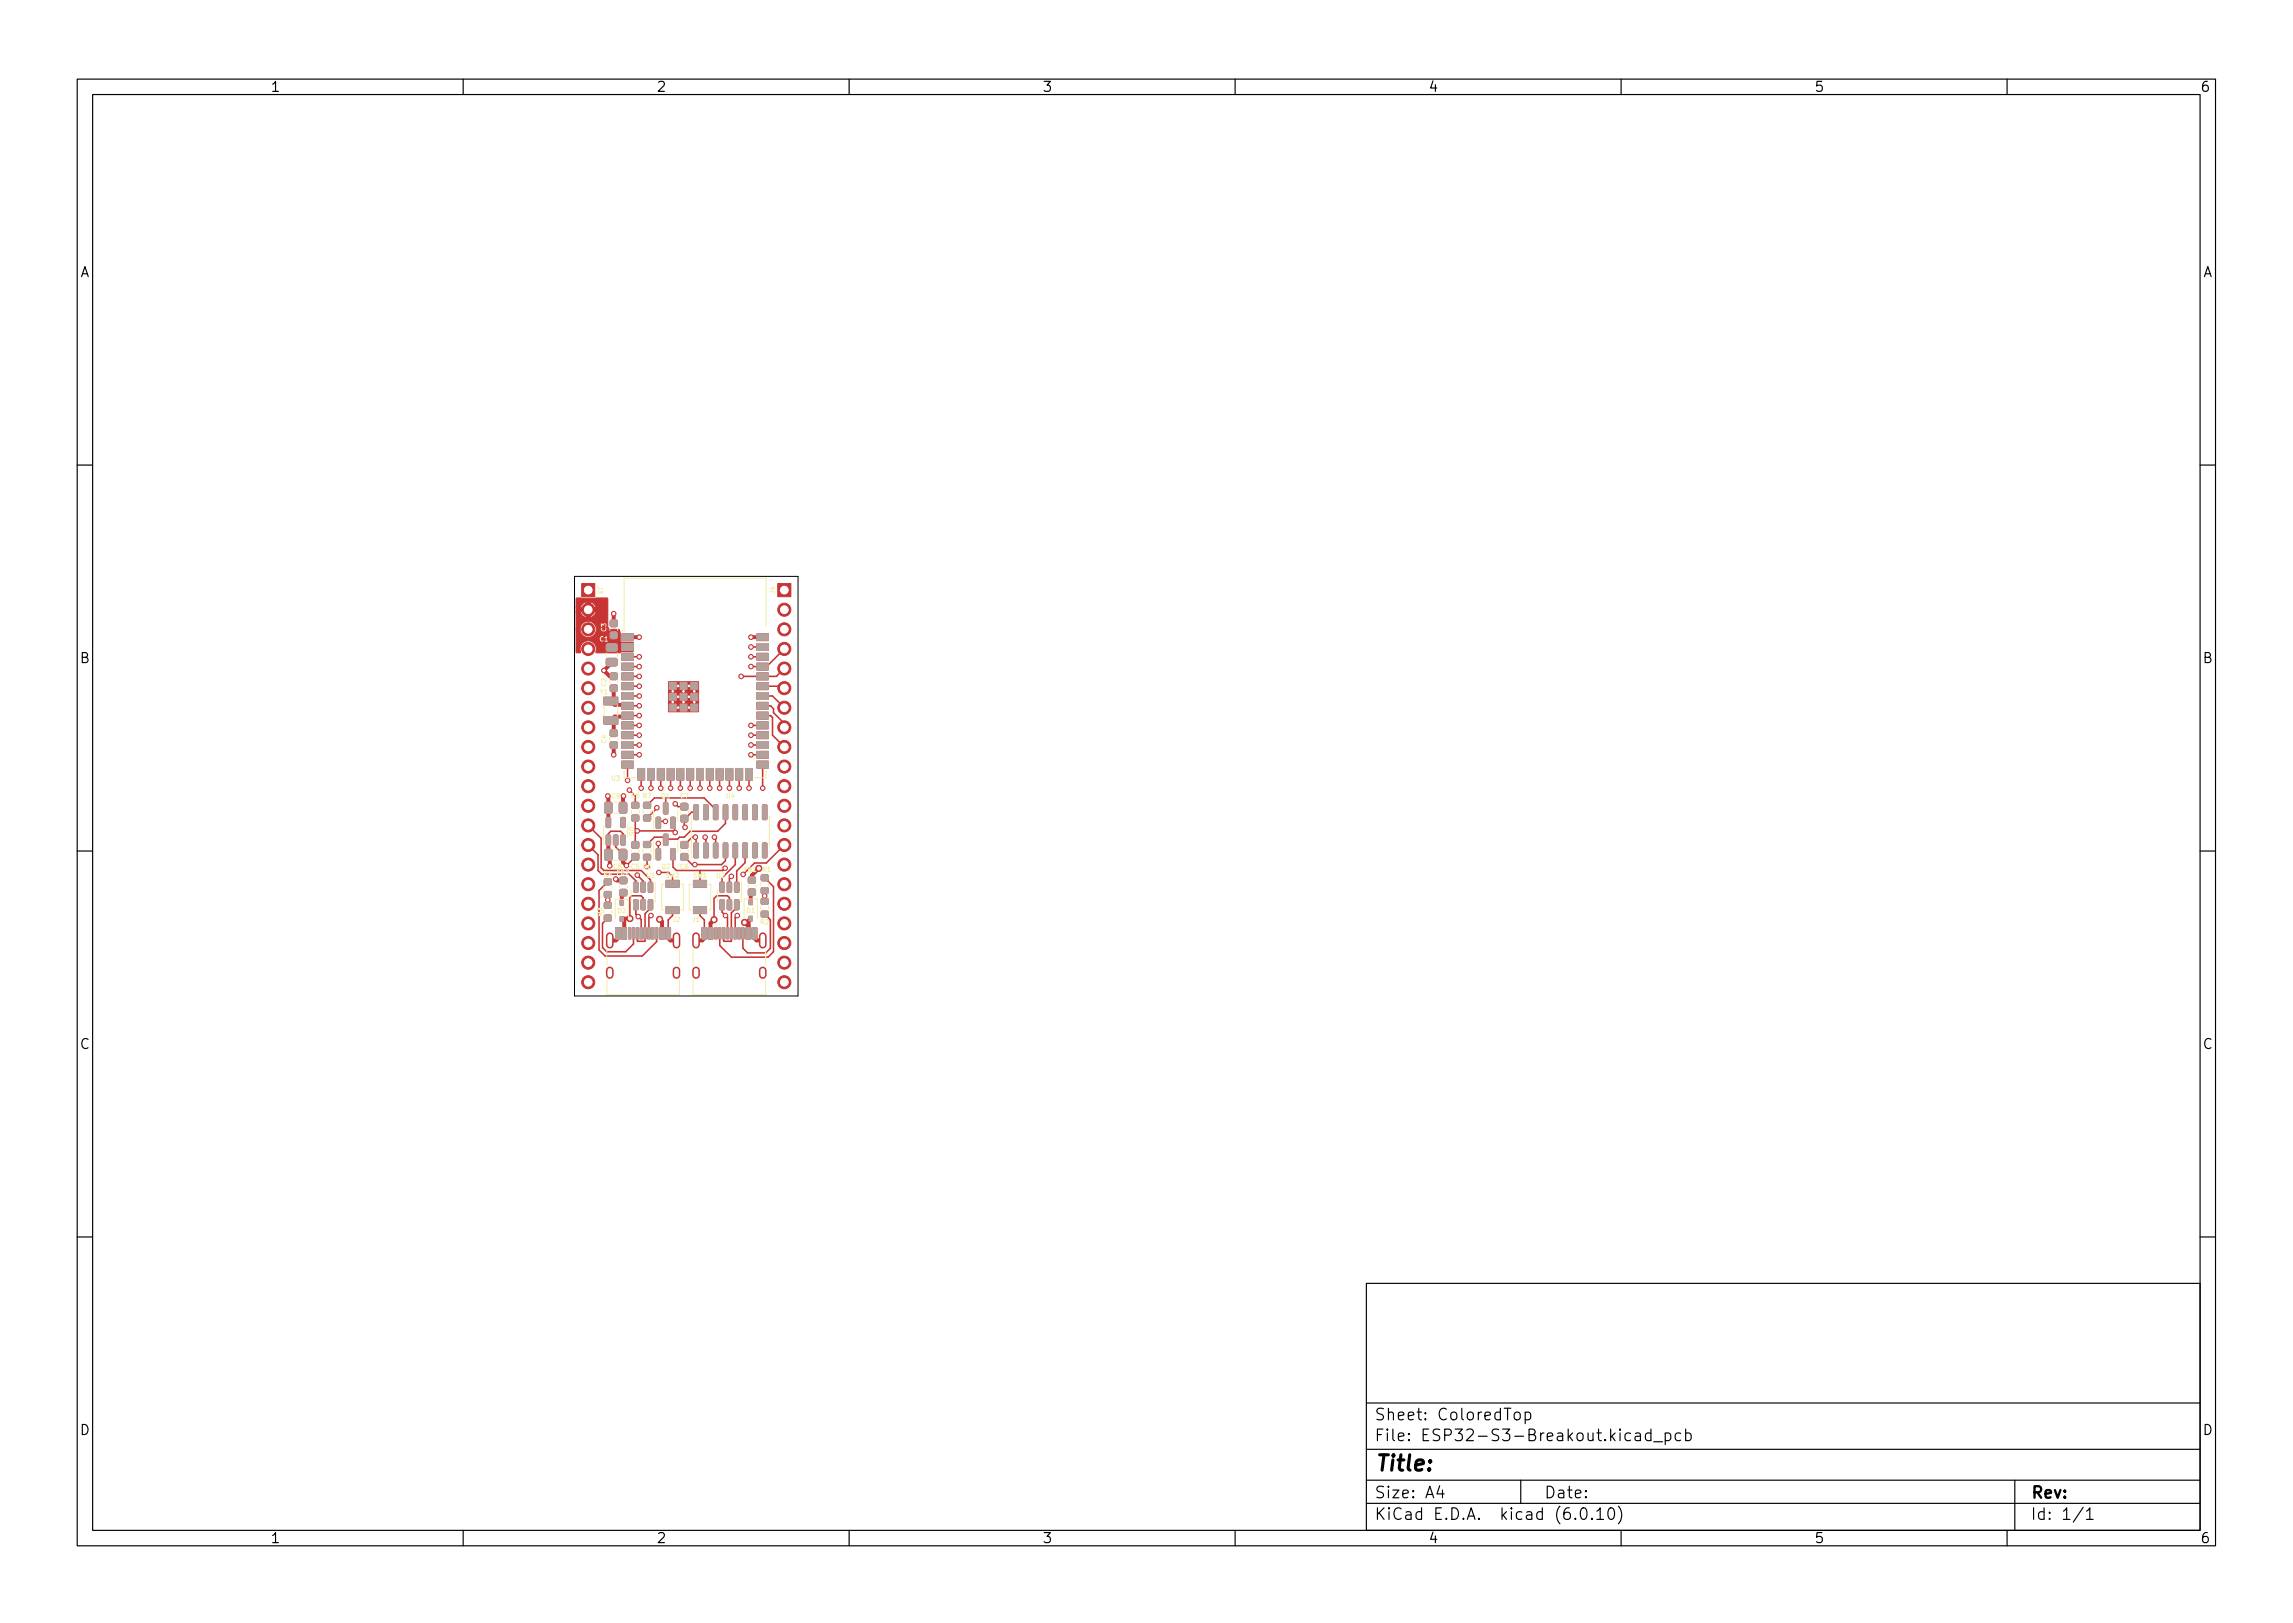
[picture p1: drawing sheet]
<svg xmlns="http://www.w3.org/2000/svg" width="297mm" height="210mm" viewBox="0 0 297 210" stroke-linecap="round" stroke-linejoin="round" font-family="sans-serif">
<defs><g id="words">
<text font-size="2.8" x="178" y="190.6">Title:</text>
<g font-size="2.1">
<text x="178" y="184">Sheet: ColoredTop</text>
<text x="178" y="186.7">File: ESP32-S3-Breakout.kicad_pcb</text>
<text x="178" y="196.9">KiCad E.D.A. kicad (6.0.10)</text>
<text x="178" y="194.1">Size: A4</text>
<text x="200" y="194.1">Date:</text>
<text x="263" y="194.1">Rev:</text>
<text x="263" y="196.9">Id: 1/1</text>
</g>
<g font-size="1.8">
<text x="35" y="11.9">1</text>
<text x="85" y="11.9">2</text>
<text x="135" y="11.9">3</text>
<text x="185" y="11.9">4</text>
<text x="235" y="11.9">5</text>
<text x="285" y="11.9">6</text>
<text x="10.3" y="35.9">A</text>
<text x="285.3" y="35.9">A</text>
<text x="10.3" y="85.9">B</text>
<text x="285.3" y="85.9">B</text>
<text x="10.3" y="135.9">C</text>
<text x="285.3" y="135.9">C</text>
<text x="10.3" y="185.9">D</text>
<text x="285.3" y="185.9">D</text>
<text x="35" y="199.9">1</text>
<text x="85" y="199.9">2</text>
<text x="135" y="199.9">3</text>
<text x="185" y="199.9">4</text>
<text x="235" y="199.9">5</text>
<text x="285" y="199.9">6</text>
</g>
<g font-size=".8" fill="#f2eda1">
<text x="77.4" y="76" transform="rotate(90 77.4 76)">J3</text>
<text x="100.4" y="76.9" transform="rotate(-90 100.4 76.9)">J4</text>
<text x="77.7" y="83.1">C1</text>
<text x="78.5" y="81.8" transform="rotate(-90 78.5 81.8)">C3</text>
<text x="77.7" y="90">Y1</text>
<text x="78.5" y="88.9" transform="rotate(-90 78.5 88.9)">C2</text>
<text x="78.5" y="96.3" transform="rotate(-90 78.5 96.3)">C4</text>
<text x="79.2" y="101.1">U3</text>
<text x="79.2" y="103.4">C9</text>
<text x="81.5" y="107.2" transform="rotate(90 81.5 107.2)">U5</text>
<text x="81.8" y="103.4">R5 R7</text>
<text x="85.7" y="103.4">Q1</text>
<text x="88.1" y="103.4">C7</text>
<text x="94.1" y="103.4">U4</text>
<text x="78.2" y="113.6">R4</text>
<text x="79.5" y="112.6">C8</text>
<text x="79.9" y="113.3">FB2</text>
<text x="81.8" y="112.6">C5 R6</text>
<text x="83.8" y="113.7">U1</text>
<text x="85.7" y="112.6">Q2</text>
<text x="86.2" y="113.7">SW2</text>
<text x="88.1" y="112.6">C6</text>
<text x="89.8" y="113.7">SW1</text>
<text x="92.8" y="113.7">U2</text>
<text x="96.4" y="112.9">FB1</text>
<text x="98.8" y="112.9">R1</text>
<text x="78" y="118.6" transform="rotate(-90 78 118.6)">R3</text>
<text x="80" y="118.3">D2</text>
<text x="87.2" y="119.4">J2</text>
<text x="89.7" y="119.4">J1</text>
<text x="96.7" y="118.2">D1</text>
<text x="98.5" y="119.7">R2</text>
</g>
</g></defs>
<g fill="#c83434" stroke="#c83434" stroke-width=".13">
<path d="M80.3 115.3h.9v.7h-.9z"/>
<path d="M80.3 113.7h.9v.7h-.9z"/>
<path d="M80.3 118.7h.5v.6h-.5z"/>
<path d="M80.3 116.6h.5v.6h-.5z"/>
<path d="M84 114.3h.4l.2 .1v1l-.1 .2h-.4l-.1-.1z"/>
<path d="M83.1 114.3h.4l.1 .1v1l-.1 .2h-.3l-.2-.1z"/>
<path d="M82.1 114.3h.4l.2 .1v1l-.1 .2h-.4l-.1-.1z"/>
<path d="M82.1 116.6l.4-.1 .2 .1v1.1l-.1 .2h-.4l-.1-.1z"/>
<path d="M83.1 116.6l.4-.1 .1 .1v1.1l-.1 .2h-.3l-.2-.1z"/>
<path d="M84 116.6l.4-.1 .2 .1v1.1l-.1 .2h-.4l-.1-.1z"/>
<path d="M78.6 108.2h.4l.1 .1v1l-.1 .2h-.3l-.2-.1z"/>
<path d="M79.5 108.2h.4l.1 .1 .1 1-.1 .2h-.4l-.1-.1z"/>
<path d="M80.4 108.2h.5l.1 .1v1l-.1 .2h-.3l-.2-.1z"/>
<path d="M80.4 105.9h.5l.1 .1v1.1l-.1 .1h-.3l-.2-.1z"/>
<path d="M78.6 105.9h.4l.1 .1v1.1l-.1 .1h-.3l-.2-.1z"/>
<path d="M97 116.6h.5v.6h-.5z"/>
<path d="M97 118.7h.5v.6h-.5z"/>
<path d="M95.2 114.3h.4l.1 .1v1l-.1 .2h-.3l-.2-.1z"/>
<path d="M94.2 114.3h.4l.2 .1v1l-.1 .2h-.4l-.1-.1z"/>
<path d="M93.3 114.3h.4l.1 .1v1l-.1 .2h-.3l-.2-.1z"/>
<path d="M93.3 116.6l.4-.1 .1 .1v1.1l-.1 .2h-.3l-.2-.1z"/>
<path d="M94.2 116.6l.4-.1 .2 .1v1.1l-.1 .2h-.4l-.1-.1z"/>
<path d="M95.2 116.6l.4-.1 .1 .1v1.1l-.1 .2h-.3l-.2-.1z"/>
<path d="M81.9 109.1l.1-.1 .7 .1 .1 .1-.1 .6-.2 .1-.6-.1-.1-.1z"/>
<path d="M81.9 110.6h.1h.7l.1 .2-.1 .6-.2 .1-.6-.1-.1-.2z"/>
<path d="M79.1 94.6l.2-.1 .6 .1 .1 .2-.1 .6h-.1h-.7l-.1-.2z"/>
<path d="M79.1 96.1h.2h.6l.1 .2-.1 .6-.1 .1-.7-.1-.1-.1z"/>
<path d="M79.1 81.9h.2h.6l.1 .2-.1 .6-.1 .1-.7-.1-.1-.2z"/>
<path d="M79.1 80.4l.2-.1 .6 .1 .1 .1-.1 .6-.1 .1-.7-.1-.1-.1z"/>
<path d="M89.9 109.2h.4l.2 .1v1.7l-.1 .1h-.4l-.1-.1z"/>
<path d="M91.2 109.2h.4l.1 .1v1.7l-.1 .1h-.3l-.1-.1z"/>
<path d="M92.5 109.2h.4l.1 .1v1.7l-.1 .1h-.3l-.2-.1z"/>
<path d="M93.7 109.2h.4l.2 .1v1.7l-.1 .1h-.4l-.1-.1z"/>
<path d="M95 109.2h.4l.1 .1v1.7v.1h-.4l-.1-.1z"/>
<path d="M96.3 109.2h.4l.1 .1v1.7l-.1 .1h-.3l-.2-.1z"/>
<path d="M97.5 109.2h.4l.2 .1v1.7l-.1 .1h-.4l-.1-.1z"/>
<path d="M98.8 109.2h.4l.1 .1 .1 1.7-.1 .1h-.4l-.1-.1z"/>
<path d="M98.8 104.3l.4-.1 .1 .1 .1 1.7-.1 .2h-.4l-.1-.1z"/>
<path d="M97.5 104.3l.4-.1 .2 .1v1.7l-.1 .2h-.4l-.1-.1z"/>
<path d="M96.3 104.3l.4-.1 .1 .1v1.7l-.1 .2h-.3l-.2-.1z"/>
<path d="M95 104.3l.4-.1 .1 .1v1.7v.2h-.4l-.1-.1z"/>
<path d="M93.7 104.3l.4-.1 .2 .1v1.7l-.1 .2h-.4l-.1-.1z"/>
<path d="M92.5 104.3l.4-.1 .1 .1v1.7l-.1 .2h-.3l-.2-.1z"/>
<path d="M91.2 104.3l.4-.1 .1 .1v1.7l-.1 .2h-.3l-.1-.1z"/>
<path d="M89.9 104.3l.4-.1 .2 .1v1.7l-.1 .2h-.4l-.1-.1z"/>
<path d="M83.4 104h.8v.7h-.8z"/>
<path d="M83.4 105.6h.8v.7h-.8z"/>
<path d="M90.9 120.2h.6v1.4h-.6z"/>
<path d="M91.7 120.2h.6v1.4h-.6z"/>
<path d="M93.1 120.2h.3v1.4h-.3z"/>
<path d="M94.1 120.2h.3v1.4h-.3z"/>
<path d="M94.6 120.2h.3v1.4h-.3z"/>
<path d="M95.6 120.2h.3v1.4h-.3z"/>
<path d="M96.6 120.2h.6v1.4h-.6z"/>
<path d="M97.4 120.2h.6v1.4h-.6z"/>
<path d="M96.1 120.2h.3v1.4h-.3z"/>
<path d="M95.1 120.2h.3v1.4h-.3z"/>
<path d="M93.6 120.2h.3v1.4h-.3z"/>
<path d="M92.6 120.2h.3v1.4h-.3z"/>
<path d="M78.3 118.6h.9v.7h-.9z"/>
<path d="M78.3 116.9h.9v.7h-.9z"/>
<path d="M80.5 82.1h1.5v.9h-1.5z"/>
<path d="M80.5 83.4h1.5v.9h-1.5z"/>
<path d="M80.5 84.6h1.5v.9h-1.5z"/>
<path d="M80.5 85.9h1.5v.9h-1.5z"/>
<path d="M80.5 87.2h1.5v.9h-1.5z"/>
<path d="M80.5 88.4h1.5v.9h-1.5z"/>
<path d="M80.5 89.7h1.5v.9h-1.5z"/>
<path d="M80.5 91h1.5v.9h-1.5z"/>
<path d="M80.5 92.3h1.5v.9h-1.5z"/>
<path d="M80.5 93.5h1.5v.9h-1.5z"/>
<path d="M80.5 94.8h1.5v.9h-1.5z"/>
<path d="M80.5 96.1h1.5v.9h-1.5z"/>
<path d="M80.5 97.3h1.5v.9h-1.5z"/>
<path d="M80.5 98.6h1.5v.9h-1.5z"/>
<path d="M82.6 99.6h.9v1.5h-.9z"/>
<path d="M83.9 99.6h.9v1.5h-.9z"/>
<path d="M85.1 99.6h.9v1.5h-.9z"/>
<path d="M86.4 99.6h.9v1.5h-.9z"/>
<path d="M87.7 99.6h.9v1.5h-.9z"/>
<path d="M89 99.6h.9v1.5h-.9z"/>
<path d="M90.2 99.6h.9v1.5h-.9z"/>
<path d="M91.5 99.6h.9v1.5h-.9z"/>
<path d="M92.8 99.6h.9v1.5h-.9z"/>
<path d="M94 99.6h.9v1.5h-.9z"/>
<path d="M95.3 99.6h.9v1.5h-.9z"/>
<path d="M96.6 99.6h.9v1.5h-.9z"/>
<path d="M98 98.6h1.5v.9h-1.5z"/>
<path d="M98 97.3h1.5v.9h-1.5z"/>
<path d="M98 96.1h1.5v.9h-1.5z"/>
<path d="M98 94.8h1.5v.9h-1.5z"/>
<path d="M98 93.5h1.5v.9h-1.5z"/>
<path d="M98 92.3h1.5v.9h-1.5z"/>
<path d="M98 91h1.5v.9h-1.5z"/>
<path d="M98 89.7h1.5v.9h-1.5z"/>
<path d="M98 88.4h1.5v.9h-1.5z"/>
<path d="M98 87.2h1.5v.9h-1.5z"/>
<path d="M98 85.9h1.5v.9h-1.5z"/>
<path d="M98 84.6h1.5v.9h-1.5z"/>
<path d="M98 83.4h1.5v.9h-1.5z"/>
<path d="M98 82.1h1.5v.9h-1.5z"/>
<path d="M86.6 88.3h3.9v3.9h-3.9z"/>
<path d="M78.2 92.8h1.8v1h-1.8z"/>
<path d="M78.2 90.3h1.8v1h-1.8z"/>
<path d="M78.3 113.9h.9v.7h-.9z"/>
<path d="M78.3 115.5h.9v.7h-.9z"/>
<path d="M86.3 114h1.7v.9h-1.7z"/>
<path d="M86.3 117.4h1.7v.9h-1.7z"/>
<path d="M78.6 83.5l.2-.1h1l.2 .2v.6l-.3 .2h-1l-.2-.3z"/>
<path d="M78.6 85.4l.2-.1h1l.2 .2v.6l-.3 .2h-1l-.2-.3z"/>
<path d="M89.8 114h1.7v.9h-1.7z"/>
<path d="M89.8 117.4h1.7v.9h-1.7z"/>
<path d="M97 113.6h.8v.8h-.8z"/>
<path d="M97 115.2h.8v.8h-.8z"/>
<path d="M98.6 113.4h.9v.7h-.9z"/>
<path d="M98.6 115h.9v.7h-.9z"/>
<path d="M83.4 109.1h.8v.6h-.8z"/>
<path d="M83.4 110.7h.8v.7h-.8z"/>
<path d="M88.2 105.7l.2-.1 .7 .1v.1v.6l-.2 .1-.7-.1v-.1z"/>
<path d="M88.2 104.1h.2h.7v.2v.6l-.2 .1-.7-.1v-.2z"/>
<path d="M88.2 110.6h.2h.7v.2v.6l-.2 .1-.7-.1v-.2z"/>
<path d="M88.2 109.1l.2-.1 .7 .1v.1v.6l-.2 .1-.7-.1v-.1z"/>
<path d="M85 105.9h.4l.2 .1v1.2l-.1 .1h-.4l-.1-.1z"/>
<path d="M86.9 105.9h.4l.2 .1v1.2l-.1 .1h-.4l-.1-.1z"/>
<path d="M86 104h.4l.1 .1v1.2l-.1 .1-.3 .1-.2-.1z"/>
<path d="M85 110l.4-.1 .2 .1v1.2l-.1 .2h-.4l-.1-.1z"/>
<path d="M86.9 110l.4-.1 .2 .1v1.2l-.1 .2h-.4l-.1-.1z"/>
<path d="M86 108.1l.4-.1 .1 .1v1.3l-.1 .1h-.3l-.2-.1z"/>
<path d="M79.1 87.2h.2h.6l.1 .2-.1 .6-.1 .1-.7-.1-.1-.2z"/>
<path d="M79.1 88.8l.2-.1 .6 .1 .1 .1-.1 .6-.1 .1-.7-.1-.1-.1z"/>
<path d="M98.6 118.1h.9v.7h-.9z"/>
<path d="M98.6 116.4h.9v.7h-.9z"/>
<path d="M78.4 104l.7-.1 .2 .2v1l-.1 .2-.6 .1-.3-.2v-1z"/>
<path d="M80.3 104l.7-.1 .2 .2v1l-.1 .2-.6 .1-.3-.2v-1z"/>
<path d="M78.4 110.1l.7-.1 .2 .2v1l-.1 .2-.6 .1-.3-.2v-1z"/>
<path d="M80.3 110.1l.7-.1 .2 .2v1l-.1 .2-.6 .1-.3-.2v-1z"/>
<path d="M81.9 104h.8v.7h-.8z"/>
<path d="M81.9 105.6h.8v.7h-.8z"/>
<path d="M79.8 120.2h.6v1.4h-.6z"/>
<path d="M80.6 120.2h.6v1.4h-.6z"/>
<path d="M81.9 120.2h.3v1.4h-.3z"/>
<path d="M82.9 120.2h.3v1.4h-.3z"/>
<path d="M83.4 120.2h.3v1.4h-.3z"/>
<path d="M84.4 120.2h.3v1.4h-.3z"/>
<path d="M85.5 120.2h.6v1.4h-.6z"/>
<path d="M86.3 120.2h.6v1.4h-.6z"/>
<path d="M84.9 120.2h.3v1.4h-.3z"/>
<path d="M83.9 120.2h.3v1.4h-.3z"/>
<path d="M82.4 120.2h.3v1.4h-.3z"/>
<path d="M81.4 120.2h.3v1.4h-.3z"/>
<path d="M75.4 75.6h1.6v1.7h-1.6z"/>
<path d="M100.8 75.6h1.6v1.7h-1.6z"/>
<path d="M74.6 77.5h4.1v3.8l.3 .2h1.2l.1 .5v1l.2 .2 1.5 .1v1.1h-1.5l-.2 .2h-3l-.1-.1a1.07 1.07 0 0 0-1-1.5 1.07 1.07 0 0 0-1 1.5l-.5 .1-.1-.1v-3h.5a1.06 1.06 0 0 0 1.5 1 1.06 1.06 0 0 0 .2-1.8 1.06 1.06 0 0 0-1.6 .7l-.1 .1h-.5v-2.2h.6l.2 .4 .4 .3h.7l.4-.3 .3-.5h-.7v.8h-.6v-.8l-1.3 .1v-.6h2.6l-.2-.5-.5-.2v.7h-.6v-.7l-.4 .2-.3 .5h-.6z"/>
<circle cx="87.1" cy="91" r=".25"/>
<circle cx="88.5" cy="89.6" r=".25"/>
<circle cx="89.2" cy="90.3" r=".25"/>
<circle cx="87.1" cy="89.6" r=".25"/>
<circle cx="88.5" cy="91" r=".25"/>
<circle cx="89.2" cy="88.9" r=".25"/>
<circle cx="89.2" cy="91.7" r=".25"/>
<circle cx="87.8" cy="91.7" r=".25"/>
<circle cx="89.9" cy="91" r=".25"/>
<circle cx="87.8" cy="88.9" r=".25"/>
<circle cx="87.8" cy="90.3" r=".25"/>
<circle cx="89.9" cy="89.6" r=".25"/>
<circle cx="76.2" cy="79" r=".85"/>
<circle cx="76.2" cy="81.5" r=".85"/>
<circle cx="76.2" cy="84.1" r=".85"/>
<circle cx="76.2" cy="86.6" r=".85"/>
<circle cx="76.2" cy="89.1" r=".85"/>
<circle cx="76.2" cy="91.7" r=".85"/>
<circle cx="76.2" cy="94.2" r=".85"/>
<circle cx="76.2" cy="96.8" r=".85"/>
<circle cx="76.2" cy="99.3" r=".85"/>
<circle cx="76.2" cy="101.8" r=".85"/>
<circle cx="76.2" cy="104.4" r=".85"/>
<circle cx="76.2" cy="106.9" r=".85"/>
<circle cx="76.2" cy="109.5" r=".85"/>
<circle cx="76.2" cy="112" r=".85"/>
<circle cx="76.2" cy="114.5" r=".85"/>
<circle cx="76.2" cy="117.1" r=".85"/>
<circle cx="76.2" cy="119.6" r=".85"/>
<circle cx="76.2" cy="122.2" r=".85"/>
<circle cx="76.2" cy="124.7" r=".85"/>
<circle cx="76.2" cy="127.2" r=".85"/>
<circle cx="101.6" cy="79" r=".85"/>
<circle cx="101.6" cy="81.5" r=".85"/>
<circle cx="101.6" cy="84.1" r=".85"/>
<circle cx="101.6" cy="86.6" r=".85"/>
<circle cx="101.6" cy="89.1" r=".85"/>
<circle cx="101.6" cy="91.7" r=".85"/>
<circle cx="101.6" cy="94.2" r=".85"/>
<circle cx="101.6" cy="96.8" r=".85"/>
<circle cx="101.6" cy="99.3" r=".85"/>
<circle cx="101.6" cy="101.8" r=".85"/>
<circle cx="101.6" cy="104.4" r=".85"/>
<circle cx="101.6" cy="106.9" r=".85"/>
<circle cx="101.6" cy="109.5" r=".85"/>
<circle cx="101.6" cy="112" r=".85"/>
<circle cx="101.6" cy="114.5" r=".85"/>
<circle cx="101.6" cy="117.1" r=".85"/>
<circle cx="101.6" cy="119.6" r=".85"/>
<circle cx="101.6" cy="122.2" r=".85"/>
<circle cx="101.6" cy="124.7" r=".85"/>
<circle cx="101.6" cy="127.2" r=".85"/>
<circle cx="81.6" cy="119" r=".4"/>
<circle cx="85.5" cy="119.1" r=".4"/>
<circle cx="98.3" cy="112.5" r=".4"/>
<circle cx="96.5" cy="119.5" r=".4"/>
<circle cx="92.5" cy="119.1" r=".4"/>
<circle cx="81.5" cy="102.4" r=".3"/>
<circle cx="88.7" cy="107.2" r=".3"/>
<circle cx="90" cy="112" r=".3"/>
<circle cx="78.7" cy="103.1" r=".3"/>
<circle cx="90.1" cy="108.5" r=".3"/>
<circle cx="79.5" cy="79.5" r=".3"/>
<circle cx="94.7" cy="113.5" r=".3"/>
<circle cx="79.5" cy="97.8" r=".3"/>
<circle cx="78.7" cy="116.6" r=".3"/>
<circle cx="99.1" cy="116.1" r=".3"/>
<circle cx="80.8" cy="103.1" r=".3"/>
<circle cx="87.5" cy="104.1" r=".3"/>
<circle cx="82.6" cy="113.4" r=".3"/>
<circle cx="78.2" cy="86.9" r=".3"/>
<circle cx="82.8" cy="82.5" r=".3"/>
<circle cx="81.2" cy="112.1" r=".3"/>
<circle cx="97.3" cy="82.5" r=".3"/>
<circle cx="82.8" cy="91.4" r=".3"/>
<circle cx="82.8" cy="92.7" r=".3"/>
<circle cx="87.5" cy="107.9" r=".3"/>
<circle cx="82.6" cy="107.6" r=".3"/>
<circle cx="82.8" cy="85.1" r=".3"/>
<circle cx="85.3" cy="113" r=".3"/>
<circle cx="79.8" cy="113.9" r=".3"/>
<circle cx="79" cy="112.2" r=".3"/>
<circle cx="95.5" cy="118.6" r=".3"/>
<circle cx="94" cy="118.6" r=".3"/>
<circle cx="81.3" cy="101.1" r=".3"/>
<circle cx="82.8" cy="97.8" r=".3"/>
<circle cx="86.2" cy="106.4" r=".3"/>
<circle cx="85.1" cy="104.6" r=".3"/>
<circle cx="85.3" cy="109.3" r=".3"/>
<circle cx="93.9" cy="112.5" r=".3"/>
<circle cx="98.8" cy="102.1" r=".3"/>
<circle cx="96.3" cy="113.3" r=".3"/>
<circle cx="82.8" cy="86.4" r=".3"/>
<circle cx="82.8" cy="87.6" r=".3"/>
<circle cx="82.8" cy="88.9" r=".3"/>
<circle cx="82.8" cy="90.2" r=".3"/>
<circle cx="82.8" cy="94" r=".3"/>
<circle cx="82.8" cy="95.2" r=".3"/>
<circle cx="82.8" cy="96.5" r=".3"/>
<circle cx="83.1" cy="102.1" r=".3"/>
<circle cx="84.3" cy="102.1" r=".3"/>
<circle cx="85.6" cy="102.1" r=".3"/>
<circle cx="86.9" cy="102.1" r=".3"/>
<circle cx="88.1" cy="102.1" r=".3"/>
<circle cx="89.4" cy="102.1" r=".3"/>
<circle cx="90.7" cy="102.1" r=".3"/>
<circle cx="91.9" cy="102.1" r=".3"/>
<circle cx="93.2" cy="102.1" r=".3"/>
<circle cx="94.5" cy="102.1" r=".3"/>
<circle cx="95.8" cy="102.1" r=".3"/>
<circle cx="97" cy="102.1" r=".3"/>
<circle cx="97.3" cy="97.8" r=".3"/>
<circle cx="97.3" cy="96.5" r=".3"/>
<circle cx="97.3" cy="95.2" r=".3"/>
<circle cx="97.3" cy="94" r=".3"/>
<circle cx="96" cy="87.6" r=".3"/>
<circle cx="91.3" cy="108.5" r=".3"/>
<circle cx="92.5" cy="108.5" r=".3"/>
<circle cx="97.3" cy="86.4" r=".3"/>
<circle cx="97.3" cy="85.1" r=".3"/>
<circle cx="97.3" cy="83.8" r=".3"/>
<circle cx="82.7" cy="118.7" r=".3"/>
<circle cx="84.3" cy="118.6" r=".3"/>
</g>
<path d="M79 121.3v1.1M79 125.7v.6M87.6 121.3v1.1M87.6 125.7v.6M90.2 121.3v1.1M90.2 125.7v.6M98.8 121.3v1.1M98.8 125.7v.6" fill="none" stroke="#c83434" stroke-width="1"/>
<g fill="none" stroke="#c83434" stroke-width=".2">
<path d="M81.3 91.4h1.5M81.3 92.7h1.5M81.3 85.1h1.5M81.3 99.1v2M81.3 97.8h1.5M81.3 86.4h1.5M81.3 87.6h1.5M81.3 88.9h1.5M81.3 90.2h1.5M81.3 94h1.5M81.3 95.2h1.5M81.3 96.5h1.5"/>
<path d="M97.3 85.1h1.5M97.3 97.8h1.5M97.3 94h1.5M97.3 95.2h1.5M97.3 96.5h1.5M97.3 83.8h1.5M98.8 91.4h1l.4 .4v.5l1.4 1.4v.5M98.8 92.7h1l.3 .3v2.2l1.5 1.6M98.8 99.1v3M98.8 88.9h2.5l.3 .2M98.8 90.2h1.3l1.5 1.5M101.6 84.1l-2.3 2.3h-2"/>
<path d="M101.6 86.6l-1 1h-4.6M76.2 109.5l1.3 1.2v2.1l.4 .4h3.6l.9 .9v.8M76.2 106.9l1.7 1.7v3.8l.3 .4h4.9l1.2 1.2v.9M78.7 114.2l-1.1 1.2v7.7l.8 .7h4.8l1.9-1.8v-1.1M78.7 118.9l-.7 .7v3.1l.6 .6h2.4l1.1-1v-1.4M78.7 115.9v1.4M78.8 108.8v-.8l.3-.3h1.3l.3 .3v.8M79.8 108.8v.9l.9 1M81.5 102.4l.8 .7v1.2M82.3 111h.1M82.3 111l-1.1 1.1M82.3 106v1.4l.2 .2"/>
<path d="M82.4 117.2v1.2l.7 .7v1.8M82.5 113.4l.8 .7v.8M82.5 107.6l-.2 .3v1.6M82.5 107.6h4.8l.2 .3M83.1 100.3v1.8M83.3 117.2v-.9l-.2-.3h-1.3l-.2 .3v2.7M83.8 111.1v1.2M83.8 104.3l1-.9h6.4l1.5 1.5v.3M84.3 117.2v.5l-.7 .7-.1 3.5h-.9v-1M84.3 100.3v1.8M84.3 118.6l-.2 .3v2M85.1 104.6l-1.3 1.4"/>
<path d="M85.3 109.3v1.4M85.3 113h1.3M85.6 100.3v1.8M86.2 106.4h-.7l-.2 .2M86.2 108.5h-1.4l-1 .9M86.2 103.4v1.3M86.2 108.5v.3M86.9 100.3v1.8M87.1 117.9v.7l-.5 .6v1.7M87.1 113.5v1M87.2 106.6l.2 .2v1M87.2 110.7v1.6l.4 .5h6l.3-.3"/>
<path d="M87.5 104.1l.3 .4h.8M88.1 100.3v1.8M88.6 109.5l1.1-1h.4h.1v1.7M89.4 100.3v1.8M90.2 105.2h-.6l-.8 .9h-.2v1l.1 .1M90.7 117.9v.7l.5 .6v1.7M90.7 100.3v1.8M90.7 112.8v1.7M91.3 108.5h.1v1.7M91.9 100.3v1.8M92.5 108.5l.2 .1v1.6M93.2 100.3v1.8"/>
<path d="M93.5 117.2v1l.7 .7v2M94 110.2v1.3l-.5 .5h-3.9l-1-1M94 105.2v1.5l-1 1h-3.6l-.8 .8h-.6l-.2 .2h-1.3l-.3-.2M94.5 117.2v-.9l-.2-.3h-1.5l-.3 .4v2.7M94.5 100.3v1.8M94.7 113.5l-.2 .3v1.1M95.2 110.2v1.8l-1.7 1.7v1.2M95.4 117.2v.4l-.7 .7v3.6M95.5 118.6l-.3 .3v2M95.8 100.3v1.8M96.5 110.2v1.6l-1.1 1v2.1M97 100.3v1.8"/>
<path d="M99.1 118.4l.7 .8v3.7l-.6 .5h-2.4l-.6-.6v-1.9M99.1 113.7l1.1 1.2v8.4l-.7 .7h-4.8l-1.5-1.5v-1.6M99.1 115.4v1.4M101.6 109.5l-2.3 2.3h-1.6l-1.4 1.5M93.7 120.9v1h1M94.7 121.9h.1"/>
</g>
<g fill="none" stroke="#c83434" stroke-width=".51">
<path d="M79.5 79.5v1.3M79.2 85.8l-1 1.1 .8 .7h.5M79.5 89.2v1.3l-.4 .3 .5 .5h1.6l.1 .1M79.5 96.5v1.3M81.3 82.5h1.5M81.3 92.7l-.1 .1h-1.6l-.5 .5 .4 .4v1.3M97.3 82.5h1.5M78.7 103.1l.1 3.5M78.8 108.8v1.9l.2 .2v1.3M79.8 113.9l.1 .2h.8M80.7 110.7v1l.5 .4M80.7 115.6l-.1 .2v1.1"/>
<path d="M80.8 103.1l-.1 1.5M81.6 119h-1l.3 .4v1.5M85.4 119.1l.4 .3v1.5M92.5 119.1l-.5 .5v1.3M97 119.3v1M97.2 119l-.4 .5h-.4l.5 .5v.9M97.4 115.6l-.2 .1v1.2M98.3 112.5l-.9 .9v.6M80.1 120.9v.6l-.3 .3h-.8M86.6 120.9v.6l.2 .3h.8M91.2 120.9v.6l-.2 .3h-.8M97.7 120.9v.6l.3 .3h.8"/>
</g>
<g fill="#fff" stroke="#fff" stroke-width=".13">
<circle cx="81.6" cy="119" r=".2"/>
<circle cx="85.5" cy="119.1" r=".2"/>
<circle cx="98.3" cy="112.5" r=".2"/>
<circle cx="96.4" cy="119.5" r=".2"/>
<circle cx="92.5" cy="119.1" r=".2"/>
<circle cx="81.5" cy="102.4" r=".15"/>
<circle cx="88.7" cy="107.2" r=".15"/>
<circle cx="90" cy="112" r=".15"/>
<circle cx="78.7" cy="103.1" r=".15"/>
<circle cx="90.1" cy="108.5" r=".15"/>
<circle cx="79.5" cy="79.5" r=".15"/>
<circle cx="94.7" cy="113.5" r=".15"/>
<circle cx="79.5" cy="97.8" r=".15"/>
<circle cx="78.7" cy="116.6" r=".15"/>
<circle cx="99.1" cy="116.1" r=".15"/>
<circle cx="80.8" cy="103.1" r=".15"/>
<circle cx="87.5" cy="104.1" r=".15"/>
<circle cx="82.5" cy="113.4" r=".15"/>
<circle cx="78.2" cy="86.9" r=".15"/>
<circle cx="82.8" cy="82.5" r=".15"/>
<circle cx="81.2" cy="112.1" r=".15"/>
<circle cx="97.3" cy="82.5" r=".15"/>
<circle cx="82.8" cy="91.4" r=".15"/>
<circle cx="82.8" cy="92.7" r=".15"/>
<circle cx="87.5" cy="107.9" r=".15"/>
<circle cx="82.5" cy="107.6" r=".15"/>
<circle cx="82.8" cy="85.1" r=".15"/>
<circle cx="85.3" cy="113" r=".15"/>
<circle cx="79.8" cy="113.9" r=".15"/>
<circle cx="79" cy="112.2" r=".15"/>
<circle cx="95.5" cy="118.6" r=".15"/>
<circle cx="94" cy="118.6" r=".15"/>
<circle cx="81.3" cy="101.1" r=".15"/>
<circle cx="82.8" cy="97.8" r=".15"/>
<circle cx="86.2" cy="106.4" r=".15"/>
<circle cx="85.1" cy="104.6" r=".15"/>
<circle cx="85.3" cy="109.3" r=".15"/>
<circle cx="93.9" cy="112.5" r=".15"/>
<circle cx="98.8" cy="102.1" r=".15"/>
<circle cx="96.3" cy="113.3" r=".15"/>
<circle cx="82.8" cy="86.4" r=".15"/>
<circle cx="82.8" cy="87.6" r=".15"/>
<circle cx="82.8" cy="88.9" r=".15"/>
<circle cx="82.8" cy="90.2" r=".15"/>
<circle cx="82.8" cy="94" r=".15"/>
<circle cx="82.8" cy="95.2" r=".15"/>
<circle cx="82.8" cy="96.5" r=".15"/>
<circle cx="83.1" cy="102.1" r=".15"/>
<circle cx="84.3" cy="102.1" r=".15"/>
<circle cx="85.6" cy="102.1" r=".15"/>
<circle cx="86.9" cy="102.1" r=".15"/>
<circle cx="88.1" cy="102.1" r=".15"/>
<circle cx="89.4" cy="102.1" r=".15"/>
<circle cx="90.7" cy="102.1" r=".15"/>
<circle cx="91.9" cy="102.1" r=".15"/>
<circle cx="93.2" cy="102.1" r=".15"/>
<circle cx="94.5" cy="102.1" r=".15"/>
<circle cx="95.8" cy="102.1" r=".15"/>
<circle cx="97" cy="102.1" r=".15"/>
<circle cx="97.3" cy="97.8" r=".15"/>
<circle cx="97.3" cy="96.5" r=".15"/>
<circle cx="97.3" cy="95.2" r=".15"/>
<circle cx="97.3" cy="94" r=".15"/>
<circle cx="96" cy="87.6" r=".15"/>
<circle cx="91.3" cy="108.5" r=".15"/>
<circle cx="92.5" cy="108.5" r=".15"/>
<circle cx="97.3" cy="86.4" r=".15"/>
<circle cx="97.3" cy="85.1" r=".15"/>
<circle cx="97.3" cy="83.8" r=".15"/>
<circle cx="82.7" cy="118.7" r=".15"/>
<circle cx="84.3" cy="118.6" r=".15"/>
<circle cx="97.4" cy="122.4" r=".33"/>
<circle cx="91.6" cy="122.4" r=".32"/>
<circle cx="87.1" cy="91" r=".1"/>
<circle cx="88.5" cy="89.6" r=".1"/>
<circle cx="89.2" cy="90.3" r=".1"/>
<circle cx="87.1" cy="89.6" r=".1"/>
<circle cx="88.5" cy="91" r=".1"/>
<circle cx="89.2" cy="88.9" r=".1"/>
<circle cx="89.2" cy="91.7" r=".1"/>
<circle cx="87.8" cy="91.7" r=".1"/>
<circle cx="89.9" cy="91" r=".1"/>
<circle cx="87.8" cy="88.9" r=".1"/>
<circle cx="87.8" cy="90.3" r=".1"/>
<circle cx="89.9" cy="89.6" r=".1"/>
<circle cx="80.4" cy="122.4" r=".32"/>
<circle cx="86.2" cy="122.4" r=".33"/>
<circle cx="76.2" cy="76.4" r=".5"/>
<circle cx="76.2" cy="79" r=".5"/>
<circle cx="76.2" cy="81.5" r=".5"/>
<circle cx="76.2" cy="84.1" r=".5"/>
<circle cx="76.2" cy="86.6" r=".5"/>
<circle cx="76.2" cy="89.1" r=".5"/>
<circle cx="76.2" cy="91.7" r=".5"/>
<circle cx="76.2" cy="94.2" r=".5"/>
<circle cx="76.2" cy="96.8" r=".5"/>
<circle cx="76.2" cy="99.3" r=".5"/>
<circle cx="76.2" cy="101.8" r=".5"/>
<circle cx="76.2" cy="104.4" r=".5"/>
<circle cx="76.2" cy="106.9" r=".5"/>
<circle cx="76.2" cy="109.5" r=".5"/>
<circle cx="76.2" cy="112" r=".5"/>
<circle cx="76.2" cy="114.5" r=".5"/>
<circle cx="76.2" cy="117.1" r=".5"/>
<circle cx="76.2" cy="119.6" r=".5"/>
<circle cx="76.2" cy="122.2" r=".5"/>
<circle cx="76.2" cy="124.7" r=".5"/>
<circle cx="76.2" cy="127.2" r=".5"/>
<circle cx="101.6" cy="76.4" r=".5"/>
<circle cx="101.6" cy="79" r=".5"/>
<circle cx="101.6" cy="81.5" r=".5"/>
<circle cx="101.6" cy="84.1" r=".5"/>
<circle cx="101.6" cy="86.6" r=".5"/>
<circle cx="101.6" cy="89.1" r=".5"/>
<circle cx="101.6" cy="91.7" r=".5"/>
<circle cx="101.6" cy="94.2" r=".5"/>
<circle cx="101.6" cy="96.8" r=".5"/>
<circle cx="101.6" cy="99.3" r=".5"/>
<circle cx="101.6" cy="101.8" r=".5"/>
<circle cx="101.6" cy="104.4" r=".5"/>
<circle cx="101.6" cy="106.9" r=".5"/>
<circle cx="101.6" cy="109.5" r=".5"/>
<circle cx="101.6" cy="112" r=".5"/>
<circle cx="101.6" cy="114.5" r=".5"/>
<circle cx="101.6" cy="117.1" r=".5"/>
<circle cx="101.6" cy="119.6" r=".5"/>
<circle cx="101.6" cy="122.2" r=".5"/>
<circle cx="101.6" cy="124.7" r=".5"/>
<circle cx="101.6" cy="127.2" r=".5"/>
</g>
<path d="M79 121.3v1.1M79 125.7v.6M87.6 121.3v1.1M87.6 125.7v.6M90.2 121.3v1.1M90.2 125.7v.6M98.8 121.3v1.1M98.8 125.7v.6" fill="none" stroke="#fff" stroke-width=".6"/>
<g fill="#b4a09a" stroke="#b4a09a" stroke-width=".13">
<path d="M80.3 115.3h.9v.7h-.9z"/>
<path d="M80.3 113.7h.9v.7h-.9z"/>
<path d="M80.3 118.7h.5v.6h-.5z"/>
<path d="M80.3 116.6h.5v.6h-.5z"/>
<path d="M84 114.3h.4l.2 .1v1l-.1 .2h-.4l-.1-.1z"/>
<path d="M83.1 114.3h.4l.1 .1v1l-.1 .2h-.3l-.2-.1z"/>
<path d="M82.1 114.3h.4l.2 .1v1l-.1 .2h-.4l-.1-.1z"/>
<path d="M82.1 116.6l.4-.1 .2 .1v1.1l-.1 .2h-.4l-.1-.1z"/>
<path d="M83.1 116.6l.4-.1 .1 .1v1.1l-.1 .2h-.3l-.2-.1z"/>
<path d="M84 116.6l.4-.1 .2 .1v1.1l-.1 .2h-.4l-.1-.1z"/>
<path d="M78.6 108.2h.4l.1 .1v1l-.1 .2h-.3l-.2-.1z"/>
<path d="M79.5 108.2h.4l.1 .1 .1 1-.1 .2h-.4l-.1-.1z"/>
<path d="M80.4 108.2h.5l.1 .1v1l-.1 .2h-.3l-.2-.1z"/>
<path d="M80.4 105.9h.5l.1 .1v1.1l-.1 .1h-.3l-.2-.1z"/>
<path d="M78.6 105.9h.4l.1 .1v1.1l-.1 .1h-.3l-.2-.1z"/>
<path d="M97 116.6h.5v.6h-.5z"/>
<path d="M97 118.7h.5v.6h-.5z"/>
<path d="M95.2 114.3h.4l.1 .1v1l-.1 .2h-.3l-.2-.1z"/>
<path d="M94.2 114.3h.4l.2 .1v1l-.1 .2h-.4l-.1-.1z"/>
<path d="M93.3 114.3h.4l.1 .1v1l-.1 .2h-.3l-.2-.1z"/>
<path d="M93.3 116.6l.4-.1 .1 .1v1.1l-.1 .2h-.3l-.2-.1z"/>
<path d="M94.2 116.6l.4-.1 .2 .1v1.1l-.1 .2h-.4l-.1-.1z"/>
<path d="M95.2 116.6l.4-.1 .1 .1v1.1l-.1 .2h-.3l-.2-.1z"/>
<path d="M81.9 109.1l.1-.1 .7 .1 .1 .1-.1 .6-.2 .1-.6-.1-.1-.1z"/>
<path d="M81.9 110.6h.1h.7l.1 .2-.1 .6-.2 .1-.6-.1-.1-.2z"/>
<path d="M79.1 94.6l.2-.1 .6 .1 .1 .2-.1 .6h-.1h-.7l-.1-.2z"/>
<path d="M79.1 96.1h.2h.6l.1 .2-.1 .6-.1 .1-.7-.1-.1-.1z"/>
<path d="M79.1 81.9h.2h.6l.1 .2-.1 .6-.1 .1-.7-.1-.1-.2z"/>
<path d="M79.1 80.4l.2-.1 .6 .1 .1 .1-.1 .6-.1 .1-.7-.1-.1-.1z"/>
<path d="M89.9 109.2h.4l.2 .1v1.7l-.1 .1h-.4l-.1-.1z"/>
<path d="M91.2 109.2h.4l.1 .1v1.7l-.1 .1h-.3l-.1-.1z"/>
<path d="M92.5 109.2h.4l.1 .1v1.7l-.1 .1h-.3l-.2-.1z"/>
<path d="M93.7 109.2h.4l.2 .1v1.7l-.1 .1h-.4l-.1-.1z"/>
<path d="M95 109.2h.4l.1 .1v1.7v.1h-.4l-.1-.1z"/>
<path d="M96.3 109.2h.4l.1 .1v1.7l-.1 .1h-.3l-.2-.1z"/>
<path d="M97.5 109.2h.4l.2 .1v1.7l-.1 .1h-.4l-.1-.1z"/>
<path d="M98.8 109.2h.4l.1 .1 .1 1.7-.1 .1h-.4l-.1-.1z"/>
<path d="M98.8 104.3l.4-.1 .1 .1 .1 1.7-.1 .2h-.4l-.1-.1z"/>
<path d="M97.5 104.3l.4-.1 .2 .1v1.7l-.1 .2h-.4l-.1-.1z"/>
<path d="M96.3 104.3l.4-.1 .1 .1v1.7l-.1 .2h-.3l-.2-.1z"/>
<path d="M95 104.3l.4-.1 .1 .1v1.7v.2h-.4l-.1-.1z"/>
<path d="M93.7 104.3l.4-.1 .2 .1v1.7l-.1 .2h-.4l-.1-.1z"/>
<path d="M92.5 104.3l.4-.1 .1 .1v1.7l-.1 .2h-.3l-.2-.1z"/>
<path d="M91.2 104.3l.4-.1 .1 .1v1.7l-.1 .2h-.3l-.1-.1z"/>
<path d="M89.9 104.3l.4-.1 .2 .1v1.7l-.1 .2h-.4l-.1-.1z"/>
<path d="M83.4 104h.8v.7h-.8z"/>
<path d="M83.4 105.6h.8v.7h-.8z"/>
<path d="M90.9 120.2h.6v1.4h-.6z"/>
<path d="M91.7 120.2h.6v1.4h-.6z"/>
<path d="M93.1 120.2h.3v1.4h-.3z"/>
<path d="M94.1 120.2h.3v1.4h-.3z"/>
<path d="M94.6 120.2h.3v1.4h-.3z"/>
<path d="M95.6 120.2h.3v1.4h-.3z"/>
<path d="M96.6 120.2h.6v1.4h-.6z"/>
<path d="M97.4 120.2h.6v1.4h-.6z"/>
<path d="M96.1 120.2h.3v1.4h-.3z"/>
<path d="M95.1 120.2h.3v1.4h-.3z"/>
<path d="M93.6 120.2h.3v1.4h-.3z"/>
<path d="M92.6 120.2h.3v1.4h-.3z"/>
<path d="M78.3 118.6h.9v.7h-.9z"/>
<path d="M78.3 116.9h.9v.7h-.9z"/>
<path d="M89.5 91.2h.9v.9h-.9z"/>
<path d="M88.1 89.8h.9v.9h-.9z"/>
<path d="M89.5 89.8h.9v.9h-.9z"/>
<path d="M88.1 88.4h.9v.9h-.9z"/>
<path d="M86.7 89.8h.9v.9h-.9z"/>
<path d="M86.7 91.2h.9v.9h-.9z"/>
<path d="M86.7 88.4h.9v.9h-.9z"/>
<path d="M88.1 91.2h.9v.9h-.9z"/>
<path d="M89.5 88.4h.9v.9h-.9z"/>
<path d="M80.5 82.1h1.5v.9h-1.5z"/>
<path d="M80.5 83.4h1.5v.9h-1.5z"/>
<path d="M80.5 84.6h1.5v.9h-1.5z"/>
<path d="M80.5 85.9h1.5v.9h-1.5z"/>
<path d="M80.5 87.2h1.5v.9h-1.5z"/>
<path d="M80.5 88.4h1.5v.9h-1.5z"/>
<path d="M80.5 89.7h1.5v.9h-1.5z"/>
<path d="M80.5 91h1.5v.9h-1.5z"/>
<path d="M80.5 92.3h1.5v.9h-1.5z"/>
<path d="M80.5 93.5h1.5v.9h-1.5z"/>
<path d="M80.5 94.8h1.5v.9h-1.5z"/>
<path d="M80.5 96.1h1.5v.9h-1.5z"/>
<path d="M80.5 97.3h1.5v.9h-1.5z"/>
<path d="M80.5 98.6h1.5v.9h-1.5z"/>
<path d="M82.6 99.6h.9v1.5h-.9z"/>
<path d="M83.9 99.6h.9v1.5h-.9z"/>
<path d="M85.1 99.6h.9v1.5h-.9z"/>
<path d="M86.4 99.6h.9v1.5h-.9z"/>
<path d="M87.7 99.6h.9v1.5h-.9z"/>
<path d="M89 99.6h.9v1.5h-.9z"/>
<path d="M90.2 99.6h.9v1.5h-.9z"/>
<path d="M91.5 99.6h.9v1.5h-.9z"/>
<path d="M92.8 99.6h.9v1.5h-.9z"/>
<path d="M94 99.6h.9v1.5h-.9z"/>
<path d="M95.3 99.6h.9v1.5h-.9z"/>
<path d="M96.6 99.6h.9v1.5h-.9z"/>
<path d="M98 98.6h1.5v.9h-1.5z"/>
<path d="M98 97.3h1.5v.9h-1.5z"/>
<path d="M98 96.1h1.5v.9h-1.5z"/>
<path d="M98 94.8h1.5v.9h-1.5z"/>
<path d="M98 93.5h1.5v.9h-1.5z"/>
<path d="M98 92.3h1.5v.9h-1.5z"/>
<path d="M98 91h1.5v.9h-1.5z"/>
<path d="M98 89.7h1.5v.9h-1.5z"/>
<path d="M98 88.4h1.5v.9h-1.5z"/>
<path d="M98 87.2h1.5v.9h-1.5z"/>
<path d="M98 85.9h1.5v.9h-1.5z"/>
<path d="M98 84.6h1.5v.9h-1.5z"/>
<path d="M98 83.4h1.5v.9h-1.5z"/>
<path d="M98 82.1h1.5v.9h-1.5z"/>
<path d="M78.2 92.8h1.8v1h-1.8z"/>
<path d="M78.2 90.3h1.8v1h-1.8z"/>
<path d="M78.3 113.9h.9v.7h-.9z"/>
<path d="M78.3 115.5h.9v.7h-.9z"/>
<path d="M86.3 114h1.7v.9h-1.7z"/>
<path d="M86.3 117.4h1.7v.9h-1.7z"/>
<path d="M78.6 83.5l.2-.1h1l.2 .2v.6l-.3 .2h-1l-.2-.3z"/>
<path d="M78.6 85.4l.2-.1h1l.2 .2v.6l-.3 .2h-1l-.2-.3z"/>
<path d="M89.8 114h1.7v.9h-1.7z"/>
<path d="M89.8 117.4h1.7v.9h-1.7z"/>
<path d="M97 113.6h.8v.8h-.8z"/>
<path d="M97 115.2h.8v.8h-.8z"/>
<path d="M98.6 113.4h.9v.7h-.9z"/>
<path d="M98.6 115h.9v.7h-.9z"/>
<path d="M83.4 109.1h.8v.6h-.8z"/>
<path d="M83.4 110.7h.8v.7h-.8z"/>
<path d="M88.2 105.7l.2-.1 .7 .1v.1v.6l-.2 .1-.7-.1v-.1z"/>
<path d="M88.2 104.1h.2h.7v.2v.6l-.2 .1-.7-.1v-.2z"/>
<path d="M88.2 110.6h.2h.7v.2v.6l-.2 .1-.7-.1v-.2z"/>
<path d="M88.2 109.1l.2-.1 .7 .1v.1v.6l-.2 .1-.7-.1v-.1z"/>
<path d="M85 105.9h.4l.2 .1v1.2l-.1 .1h-.4l-.1-.1z"/>
<path d="M86.9 105.9h.4l.2 .1v1.2l-.1 .1h-.4l-.1-.1z"/>
<path d="M86 104h.4l.1 .1v1.2l-.1 .1-.3 .1-.2-.1z"/>
<path d="M85 110l.4-.1 .2 .1v1.2l-.1 .2h-.4l-.1-.1z"/>
<path d="M86.9 110l.4-.1 .2 .1v1.2l-.1 .2h-.4l-.1-.1z"/>
<path d="M86 108.1l.4-.1 .1 .1v1.3l-.1 .1h-.3l-.2-.1z"/>
<path d="M79.1 87.2h.2h.6l.1 .2-.1 .6-.1 .1-.7-.1-.1-.2z"/>
<path d="M79.1 88.8l.2-.1 .6 .1 .1 .1-.1 .6-.1 .1-.7-.1-.1-.1z"/>
<path d="M98.6 118.1h.9v.7h-.9z"/>
<path d="M98.6 116.4h.9v.7h-.9z"/>
<path d="M78.4 104l.7-.1 .2 .2v1l-.1 .2-.6 .1-.3-.2v-1z"/>
<path d="M80.3 104l.7-.1 .2 .2v1l-.1 .2-.6 .1-.3-.2v-1z"/>
<path d="M78.4 110.1l.7-.1 .2 .2v1l-.1 .2-.6 .1-.3-.2v-1z"/>
<path d="M80.3 110.1l.7-.1 .2 .2v1l-.1 .2-.6 .1-.3-.2v-1z"/>
<path d="M81.9 104h.8v.7h-.8z"/>
<path d="M81.9 105.6h.8v.7h-.8z"/>
<path d="M79.8 120.2h.6v1.4h-.6z"/>
<path d="M80.6 120.2h.6v1.4h-.6z"/>
<path d="M81.9 120.2h.3v1.4h-.3z"/>
<path d="M82.9 120.2h.3v1.4h-.3z"/>
<path d="M83.4 120.2h.3v1.4h-.3z"/>
<path d="M84.4 120.2h.3v1.4h-.3z"/>
<path d="M85.5 120.2h.6v1.4h-.6z"/>
<path d="M86.3 120.2h.6v1.4h-.6z"/>
<path d="M84.9 120.2h.3v1.4h-.3z"/>
<path d="M83.9 120.2h.3v1.4h-.3z"/>
<path d="M82.4 120.2h.3v1.4h-.3z"/>
<path d="M81.4 120.2h.3v1.4h-.3z"/>
</g>
<g fill="none" stroke="#f2eda1" stroke-width=".13">
<path d="M78.3 91.4v1.3M78.5 84.6v.5M79 81.4v.3M79 88.2v.3M79 95.6v.3M80 84.6v.5M80 91.4v1.3M80 81.4v.3M80 88.2v.3M80 95.6v.3M80.8 99.8v1h1.5M99.2 81.1v-6.2h-18.4v6.8h-.4"/>
<path d="M99.2 99.8v1h-1.5M78.2 106.9v2.6M78.2 114.8v.5M79.3 114.8v.5M79.3 117.9v.4M79.5 103.9h.5M79.5 105.4h.5M79.5 110h.5M79.5 111.5h.5M79.7 119v-2.5h1.7v2.5M80.2 114.7v.3M81.3 114.7v.3"/>
<path d="M81.3 106.9v1.6M81.8 115.3v1.6M81.8 104.9v.5M81.8 110.1v.3M82.8 110.1v.3M82.8 104.9v.5M83.3 104.9v.5M83.3 110v.5M84.3 104.9v.5M84.3 110v.5M84.7 105v2.3M84.7 109.1v2.3"/>
<path d="M84.9 114.3v2.6M86 114.5h-.3v3.3h.3M87.8 105v1.3M87.8 109.1v1.3M88.1 105.1v.3M88.1 110.1v.3M88.2 114.5h.3v3.3h-.3M89.2 105.1v.3M89.2 110.1v.3M89.6 105.7v5.4M89.6 114.5h-.3v3.3h.3M91.8 114.5h.3v3.3h-.3"/>
<path d="M92.9 115.3v1.6M96 114.3v2.6M96.4 119v-2.6h1.7v2.6M96.9 114.6v.4M97.9 114.6v.4M98.5 114.3v.5M98.5 117.4v.4M99.6 114.3v.5M99.6 117.4v.4M99.7 105.7v3.9M78.6 127v1.9h9.4v-1.9M78.6 123.1v2"/>
<path d="M88 123.1v2M89.8 123.1v2M89.8 127v1.9h9.4v-1.9M99.2 123.1v2"/>
</g>
<g fill="none" stroke="#000" stroke-width=".15">
<path d="M10 10.2h277v190.1h-277zM12 12.2h273v186.1h-273zM60 10.2v2M110 10.2v2M160 10.2v2M210 10.2v2M260 10.2v2M10 60.2h2M285 60.2h2M10 110.2h2M285 110.2h2M10 160.2h2"/>
<path d="M177 166.3h108v32h-108zM285 160.2h2M60 198.3v2M110 198.3v2M160 198.3v2M177 194.8h108M177 191.8h108M177 187.8h108M177 181.8h108M186.5 192.5l-.4 1h1M186.9 193v1M196.2 183.1a.41 .41 0 0 1 .4-.2 .41 .41 0 0 1 .3 .3v.4a.41 .41 0 0 1-.4 .3 .41 .41 0 0 1-.4-.3z"/>
<path d="M197 191.8v3M197.6 183l.4-.1 .3 .3v.4l-.2 .3h-.1h-.4M197.6 182.9v1.5M204.9 195.4a.36 .36 0 0 1 .6 .2 .77 .77 0 0 1-.4 1.2 1 1 0 0 1-.2-1.4zM206.2 196.7l.1 .1h-.1h-.1l.1-.1v.1M206.9 195.8l.4-.5v1.5M206.9 196.8h.8M208.5 195.4a.36 .36 0 0 1 .6 .2 .77 .77 0 0 1-.5 1.2 1 1 0 0 1-.1-1.4zM209.6 195.1a1.72 1.72 0 0 1 0 2.3M210 198.3v2M211.9 185.7l.1-.1 .4 .1 .1 .9M212.5 186l-.5 .1a.29 .29 0 0 0-.2 .2 .29 .29 0 0 0 .2 .3h.5"/>
<path d="M213.9 185.7l-.5-.1-.3 .3v.4l.2 .3h.1h.5M213.9 185.1v1.5M214.2 186.8h1.2M215.7 185.7l.4-.1 .3 .3v.4l-.1 .3h-.2h-.4M215.7 185.6v1.5M217.7 185.7l-.4-.1-.3 .3v.4l.1 .3h.2h.4M218.4 185.7l.4-.1 .3 .3v.4l-.2 .3h-.1h-.4M218.4 185.1v1.5M260 198.3v2M261 191.8v6.5M269.9 195.3l-1.3 1.9M270.3 195.8l.4-.5v1.5"/>
<path d="M270.3 196.8h.8"/>
</g>
<path d="M74.4 74.7h29v54.3h-29z" fill="none" stroke="#000" stroke-width=".13"/>
<use href="#words"/>
</svg>
